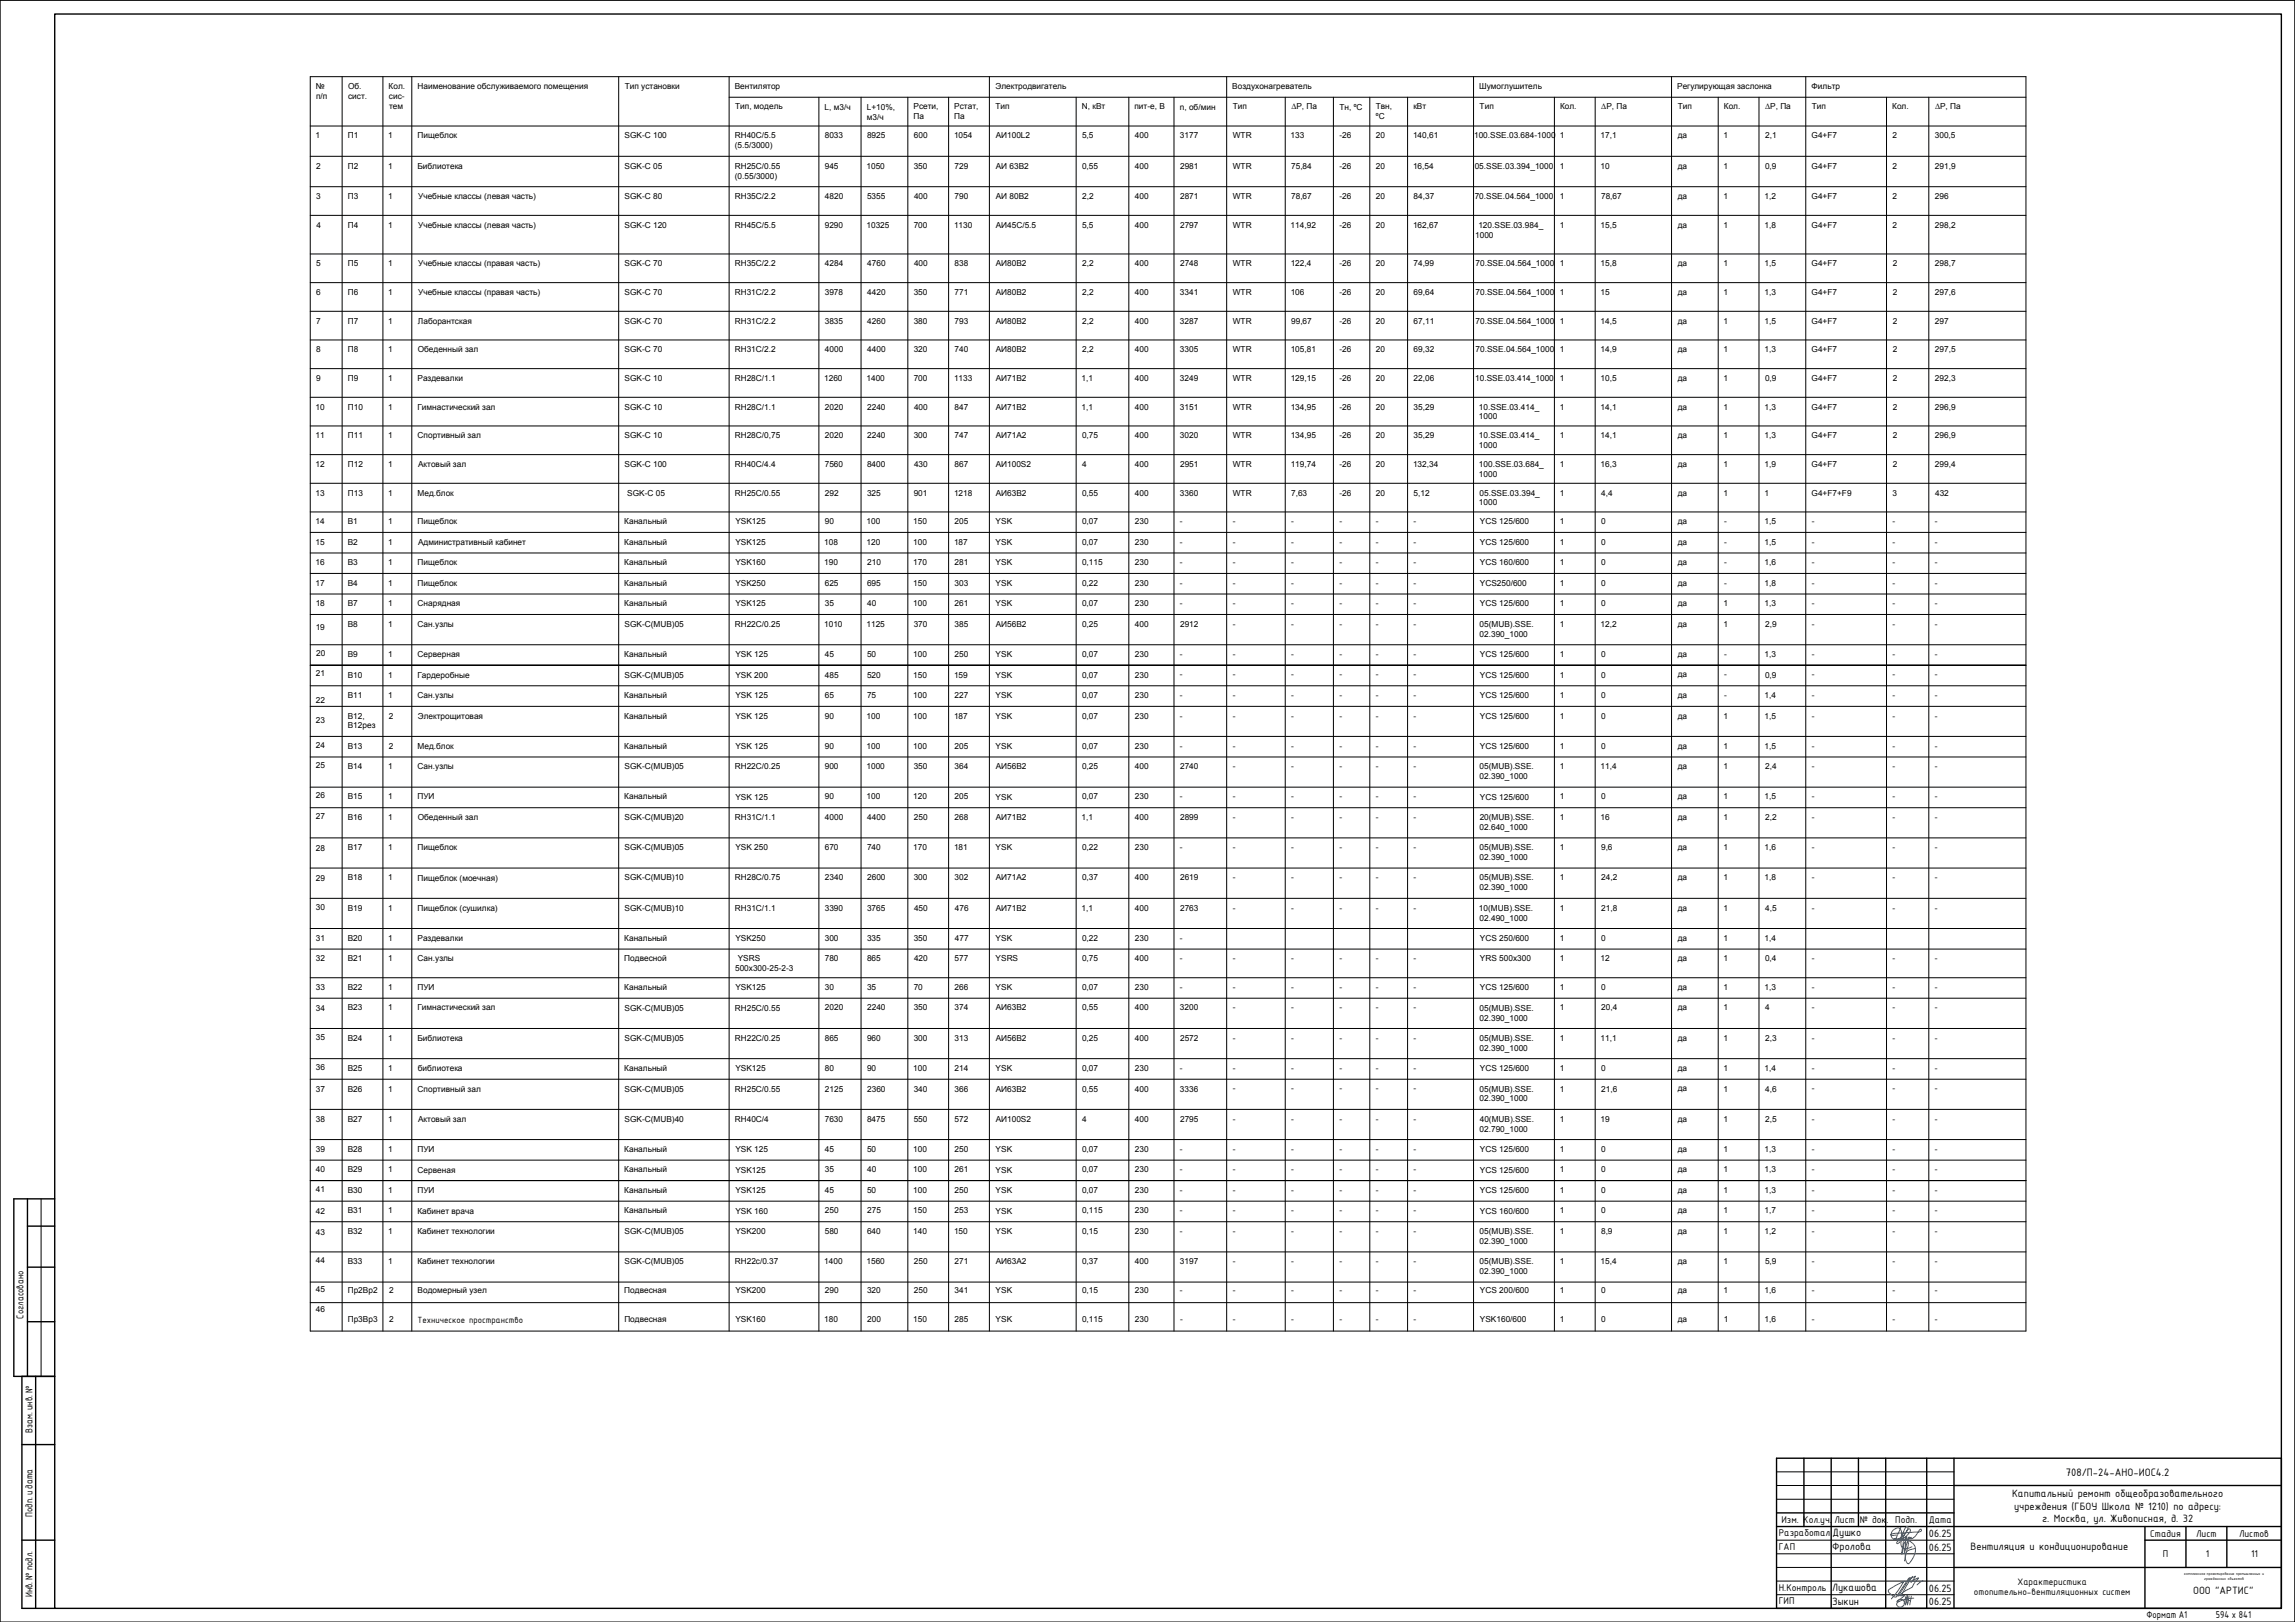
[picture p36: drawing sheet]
<svg xmlns="http://www.w3.org/2000/svg" width="841mm" height="594mm" viewBox="0 0 841 594" stroke-linecap="round" stroke-linejoin="round" font-family="sans-serif">
<defs><g id="words">
<text font-size="4.3" x="757.1" y="540.5">708/П-24-АНО-ИОС4.2</text>
<g font-size="4.2">
<text x="737.3" y="548.2">Капитальный ремонт общеобразовательного</text>
<text x="738.1" y="552.9">учреждения (ГБОУ Школа № 1210) по адресу:</text>
<text x="748.4" y="557.5">г. Москва, ул. Живописная, д. 32</text>
<text x="671.6" y="562.5">Душко</text>
<text x="706.9" y="563">06.25</text>
<text x="671.4" y="567.9">Фролова</text>
<text x="706.9" y="568">06.25</text>
<text x="722.2" y="567.8">Вентиляция и кондиционирование</text>
<text x="671.4" y="587.9">Зыкин</text>
<text x="671.4" y="582.9">Лукашова</text>
<text x="706.9" y="582.9">06.25</text>
<text x="706.9" y="587.9">06.25</text>
<text x="803.7" y="583.9">ООО &quot;АРТИС&quot;</text>
</g>
<g font-size="3.9">
<text x="652.9" y="557.8">Изм. Кол.уч.</text>
<text x="672.3" y="557.8">Лист</text>
<text x="681.5" y="557.8">№ док.</text>
<text x="694.5" y="557.8">Подп.</text>
<text x="706.8" y="557.8">Дата</text>
<text x="651.9" y="562.4">Разработал</text>
<text x="787.9" y="562.8">Стадия</text>
<text x="804.8" y="562.8">Лист</text>
<text x="820.5" y="562.8">Листов</text>
<text x="651.9" y="567.6">ГАП</text>
<text x="792.6" y="570.3">П</text>
<text x="808.3" y="570.3">1</text>
<text x="825" y="570.3">11</text>
<text x="651.9" y="587.6">ГИП</text>
<text x="651.9" y="582.6">Н.Контроль</text>
</g>
<g font-size="3.7">
<text x="739.3" y="580.4">Характеристика</text>
<text x="723.4" y="584.3">отопительно-вентиляционных систем</text>
</g>
<g font-size="3.5">
<text x="8.7" y="483" transform="rotate(-90 8.7 483)">Согласовано</text>
<text x="153" y="484.6">Техническое пространство</text>
<text x="11.9" y="524.8" transform="rotate(-90 11.9 524.8)">Взам. инв. №</text>
<text x="11.9" y="555.6" transform="rotate(-90 11.9 555.6)">Подп. и дата</text>
<text x="11.9" y="585.1" transform="rotate(-90 11.9 585.1)">Инв. № подл.</text>
<text x="786.6" y="592.8">Формат А1</text>
<text x="812.1" y="592.6">594 х 841</text>
</g>
<g font-size="3">
<text x="115.8" y="32.6">№</text>
<text x="127.5" y="32.7">Об.</text>
<text x="142.4" y="32.6">Кол.</text>
<text x="153" y="32.7">Наименование обслуживаемого помещения</text>
<text x="229" y="32.6">Тип установки</text>
<text x="269.3" y="32.6">Вентилятор</text>
<text x="364.8" y="32.6">Электродвигатель</text>
<text x="451.6" y="32.6">Воздухонагреватель</text>
<text x="542.1" y="32.6">Шумоглушитель</text>
<text x="614.6" y="32.6">Регулирующая заслонка</text>
<text x="663.9" y="32.6">Фильтр</text>
<text x="115.8" y="36.3">п/п</text>
<text x="127.6" y="36.3">сист.</text>
<text x="142.5" y="36.2">сис-</text>
<text x="142.6" y="39.8">тем</text>
<text x="269.4" y="40.1">Тип, модель</text>
<text x="302.2" y="40.1">L, м3/ч</text>
<text x="317.7" y="40.1">L+10%,</text>
<text x="334.8" y="40.1">Pсети,</text>
<text x="349.7" y="40.1">Pстат,</text>
<text x="364.8" y="40.1">Тип</text>
<text x="396.4" y="40.1">N, кВт</text>
<text x="415.7" y="40.1">пит-е, В</text>
<text x="432.3" y="40.1">n, об/мин</text>
<text x="451.8" y="40.1">Тип</text>
<text x="473.2" y="40.1">∆Р, Па</text>
<text x="490.9" y="40.1">Tн, ⁰C</text>
<text x="504.2" y="40.1">Tвн,</text>
<text x="517.9" y="40.1">кВт</text>
<text x="542.2" y="40.1">Тип</text>
<text x="571.7" y="40.1">Кол.</text>
<text x="586.8" y="40.1">∆Р, Па</text>
<text x="614.8" y="40.1">Тип</text>
<text x="631.7" y="40.1">Кол.</text>
<text x="646.9" y="40.1">∆Р, Па</text>
<text x="663.9" y="40.1">Тип</text>
<text x="693.4" y="40.1">Кол.</text>
<text x="709.1" y="40.1">∆Р, Па</text>
<text x="317.7" y="43.8">м3/ч</text>
<text x="334.8" y="43.7">Па</text>
<text x="349.7" y="43.7">Па</text>
<text x="504.2" y="43.7">⁰C</text>
<text x="115.7" y="50.6">1</text>
<text x="127.4" y="50.6">П1</text>
<text x="142.3" y="50.6">1</text>
<text x="153" y="50.7">Пищеблок</text>
<text x="228.9" y="50.6">SGK-C 100</text>
<text x="269.3" y="50.6">RH40C/5.5</text>
<text x="302.2" y="50.6">8033</text>
<text x="317.7" y="50.6">8925</text>
<text x="334.9" y="50.6">600</text>
<text x="349.6" y="50.6">1054</text>
<text x="364.9" y="50.6">АИ100L2</text>
<text x="396.5" y="50.6">5,5</text>
<text x="415.9" y="50.6">400</text>
<text x="432.4" y="50.6">3177</text>
<text x="451.8" y="50.6">WTR</text>
<text x="473" y="50.6">133</text>
<text x="490.8" y="50.6">-26</text>
<text x="504.2" y="50.6">20</text>
<text x="517.8" y="50.6">140,61</text>
<text x="540.2" y="50.6">100.SSE.03.684-1000 1</text>
<text x="586.6" y="50.6">17,1</text>
<text x="614.8" y="50.6">да</text>
<text x="631.6" y="50.6">1</text>
<text x="646.8" y="50.6">2,1</text>
<text x="663.9" y="50.6">G4+F7</text>
<text x="693.6" y="50.6">2</text>
<text x="709" y="50.6">300,5</text>
<text x="269.3" y="54.3">(5.5/3000)</text>
<text x="115.9" y="61.8">2</text>
<text x="127.4" y="61.8">П2</text>
<text x="142.3" y="61.8">1</text>
<text x="153" y="61.8">Библиотека</text>
<text x="228.9" y="61.8">SGK-C 05</text>
<text x="269.3" y="61.8">RH25С/0.55</text>
<text x="269.3" y="65.5">(0.55/3000)</text>
<text x="302.2" y="61.8">945</text>
<text x="317.5" y="61.8">1050</text>
<text x="334.8" y="61.8">350</text>
<text x="349.8" y="61.8">729</text>
<text x="364.9" y="61.8">АИ 63В2</text>
<text x="396.5" y="61.8">0,55</text>
<text x="415.9" y="61.8">400</text>
<text x="432.5" y="61.8">2981</text>
<text x="451.8" y="61.7">WTR</text>
<text x="473.1" y="61.8">75,84</text>
<text x="490.8" y="61.8">-26</text>
<text x="504.2" y="61.8">20</text>
<text x="517.8" y="61.8">16,54</text>
<text x="540.4" y="61.8">05.SSE.03.394_1000</text>
<text x="571.6" y="61.8">1</text>
<text x="586.6" y="61.8">10</text>
<text x="614.8" y="61.7">да</text>
<text x="631.6" y="61.8">1</text>
<text x="646.8" y="61.8">0,9</text>
<text x="663.9" y="61.8">G4+F7</text>
<text x="693.6" y="61.8">2</text>
<text x="709.1" y="61.8">291,9</text>
<text x="115.9" y="72.9">3</text>
<text x="127.4" y="72.9">П3</text>
<text x="142.3" y="72.9">1</text>
<text x="153.2" y="72.9">Учебные классы (левая часть)</text>
<text x="228.9" y="72.9">SGK-C 80</text>
<text x="269.3" y="72.9">RH35С/2.2</text>
<text x="302.3" y="72.9">4820</text>
<text x="317.7" y="72.9">5355</text>
<text x="335" y="72.9">400</text>
<text x="349.8" y="72.9">790</text>
<text x="364.9" y="72.9">АИ 80В2</text>
<text x="396.6" y="72.9">2,2</text>
<text x="415.9" y="72.9">400</text>
<text x="432.5" y="72.9">2871</text>
<text x="451.8" y="72.9">WTR</text>
<text x="473.1" y="72.9">78,67</text>
<text x="490.8" y="72.9">-26</text>
<text x="504.2" y="72.9">20</text>
<text x="518" y="72.9">84,37</text>
<text x="540.4" y="72.9">70.SSE.04.564_1000</text>
<text x="571.6" y="72.9">1</text>
<text x="586.7" y="72.9">78,67</text>
<text x="614.8" y="72.9">да</text>
<text x="631.6" y="72.9">1</text>
<text x="646.6" y="72.9">1,2</text>
<text x="663.9" y="72.9">G4+F7</text>
<text x="693.6" y="72.9">2</text>
<text x="709.1" y="72.9">296</text>
<text x="116" y="83.4">4</text>
<text x="127.4" y="83.4">П4</text>
<text x="142.3" y="83.4">1</text>
<text x="153.2" y="83.4">Учебные классы (левая часть)</text>
<text x="228.9" y="83.4">SGK-C 120</text>
<text x="269.3" y="83.4">RH45C/5.5</text>
<text x="302.2" y="83.4">9290</text>
<text x="317.5" y="83.4">10325</text>
<text x="334.8" y="83.4">700</text>
<text x="349.6" y="83.4">1130</text>
<text x="364.9" y="83.4">AИ45С/5.5</text>
<text x="396.5" y="83.4">5,5</text>
<text x="415.9" y="83.4">400</text>
<text x="432.5" y="83.4">2797</text>
<text x="451.8" y="83.4">WTR</text>
<text x="473" y="83.4">114,92</text>
<text x="490.8" y="83.4">-26</text>
<text x="504.2" y="83.4">20</text>
<text x="517.8" y="83.4">162,67</text>
<text x="541.8" y="83.4">120.SSE.03.984_</text>
<text x="571.6" y="83.4">1</text>
<text x="586.6" y="83.4">15,5</text>
<text x="614.8" y="83.4">да</text>
<text x="631.6" y="83.4">1</text>
<text x="646.6" y="83.4">1,8</text>
<text x="663.9" y="83.4">G4+F7</text>
<text x="693.6" y="83.4">2</text>
<text x="709.1" y="83.4">298,2</text>
<text x="540.6" y="87.1">1000</text>
<text x="115.9" y="97.5">5</text>
<text x="127.4" y="97.5">П5</text>
<text x="142.3" y="97.5">1</text>
<text x="153.2" y="97.6">Учебные классы (правая часть)</text>
<text x="228.9" y="97.6">SGK-C 70</text>
<text x="269.3" y="97.6">RH35С/2.2</text>
<text x="302.3" y="97.5">4284</text>
<text x="317.8" y="97.5">4760</text>
<text x="335" y="97.5">400</text>
<text x="349.8" y="97.5">838</text>
<text x="364.9" y="97.5">АИ80В2</text>
<text x="396.6" y="97.5">2,2</text>
<text x="415.9" y="97.5">400</text>
<text x="432.5" y="97.5">2748</text>
<text x="451.8" y="97.5">WTR</text>
<text x="473" y="97.5">122,4</text>
<text x="490.8" y="97.5">-26</text>
<text x="504.2" y="97.5">20</text>
<text x="518" y="97.5">74,99</text>
<text x="540.8" y="97.6">70.SSE.04.564_1000</text>
<text x="571.6" y="97.5">1</text>
<text x="586.6" y="97.5">15,8</text>
<text x="614.8" y="97.5">да</text>
<text x="631.6" y="97.5">1</text>
<text x="646.6" y="97.5">1,5</text>
<text x="663.9" y="97.6">G4+F7</text>
<text x="693.6" y="97.5">2</text>
<text x="709.1" y="97.5">298,7</text>
<text x="115.9" y="108">6</text>
<text x="127.4" y="108">П6</text>
<text x="142.3" y="108">1</text>
<text x="153.2" y="108.1">Учебные классы (правая часть)</text>
<text x="228.9" y="108.1">SGK-C 70</text>
<text x="269.3" y="108.1">RH31С/2.2</text>
<text x="302.2" y="108">3978</text>
<text x="317.8" y="108">4420</text>
<text x="334.8" y="108">350</text>
<text x="349.8" y="108">771</text>
<text x="364.9" y="108">АИ80В2</text>
<text x="396.6" y="108">2,2</text>
<text x="415.9" y="108">400</text>
<text x="432.4" y="108">3341</text>
<text x="451.8" y="108">WTR</text>
<text x="473" y="108">106</text>
<text x="490.8" y="108">-26</text>
<text x="504.2" y="108">20</text>
<text x="518" y="108">69,64</text>
<text x="540.8" y="108.1">70.SSE.04.564_1000</text>
<text x="571.6" y="108">1</text>
<text x="586.6" y="108">15</text>
<text x="614.8" y="108">да</text>
<text x="631.6" y="108">1</text>
<text x="646.6" y="108">1,3</text>
<text x="663.9" y="108.1">G4+F7</text>
<text x="693.6" y="108">2</text>
<text x="709.1" y="108">297,6</text>
<text x="115.8" y="118.5">7</text>
<text x="127.4" y="118.5">П7</text>
<text x="142.3" y="118.5">1</text>
<text x="153.2" y="118.6">Лаборантская</text>
<text x="228.9" y="118.6">SGK-C 70</text>
<text x="269.3" y="118.6">RH31С/2.2</text>
<text x="302.2" y="118.5">3835</text>
<text x="317.8" y="118.5">4260</text>
<text x="334.8" y="118.5">380</text>
<text x="349.8" y="118.5">793</text>
<text x="364.9" y="118.5">АИ80В2</text>
<text x="396.6" y="118.5">2,2</text>
<text x="415.9" y="118.5">400</text>
<text x="432.4" y="118.5">3287</text>
<text x="451.8" y="118.5">WTR</text>
<text x="473.1" y="118.5">99,67</text>
<text x="490.8" y="118.5">-26</text>
<text x="504.2" y="118.5">20</text>
<text x="518" y="118.5">67,11</text>
<text x="540.8" y="118.6">70.SSE.04.564_1000</text>
<text x="571.6" y="118.5">1</text>
<text x="586.6" y="118.5">14,5</text>
<text x="614.8" y="118.5">да</text>
<text x="631.6" y="118.5">1</text>
<text x="646.6" y="118.5">1,5</text>
<text x="663.9" y="118.6">G4+F7</text>
<text x="693.6" y="118.5">2</text>
<text x="709.1" y="118.5">297</text>
<text x="115.9" y="129">8</text>
<text x="127.4" y="129">П8</text>
<text x="142.3" y="129">1</text>
<text x="153.1" y="129">Обеденный зал</text>
<text x="228.9" y="129">SGK-C 70</text>
<text x="269.3" y="129">RH31С/2.2</text>
<text x="302.3" y="129">4000</text>
<text x="317.8" y="129">4400</text>
<text x="334.8" y="129">320</text>
<text x="349.8" y="129">740</text>
<text x="364.9" y="129">АИ80В2</text>
<text x="396.6" y="129">2,2</text>
<text x="415.9" y="129">400</text>
<text x="432.4" y="129">3305</text>
<text x="451.8" y="129">WTR</text>
<text x="473" y="129">105,81</text>
<text x="490.8" y="129">-26</text>
<text x="504.2" y="129">20</text>
<text x="518" y="129">69,32</text>
<text x="540.8" y="129">70.SSE.04.564_1000</text>
<text x="571.6" y="129">1</text>
<text x="586.6" y="129">14,9</text>
<text x="614.8" y="129">да</text>
<text x="631.6" y="129">1</text>
<text x="646.6" y="129">1,3</text>
<text x="663.9" y="129">G4+F7</text>
<text x="693.6" y="129">2</text>
<text x="709.1" y="129">297,5</text>
<text x="115.9" y="139.5">9</text>
<text x="127.4" y="139.5">П9</text>
<text x="142.3" y="139.5">1</text>
<text x="153" y="139.5">Раздевалки</text>
<text x="228.9" y="139.5">SGK-C 10</text>
<text x="269.3" y="139.5">RH28С/1.1</text>
<text x="302" y="139.5">1260</text>
<text x="317.5" y="139.5">1400</text>
<text x="334.8" y="139.5">700</text>
<text x="349.6" y="139.5">1133</text>
<text x="364.9" y="139.5">АИ71В2</text>
<text x="396.3" y="139.5">1,1</text>
<text x="415.9" y="139.5">400</text>
<text x="432.4" y="139.5">3249</text>
<text x="451.8" y="139.5">WTR</text>
<text x="473" y="139.5">129,15</text>
<text x="490.8" y="139.5">-26</text>
<text x="504.2" y="139.5">20</text>
<text x="518" y="139.5">22,06</text>
<text x="540.6" y="139.5">10.SSE.03.414_1000</text>
<text x="571.6" y="139.5">1</text>
<text x="586.6" y="139.5">10,5</text>
<text x="614.8" y="139.5">да</text>
<text x="631.6" y="139.5">1</text>
<text x="646.8" y="139.5">0,9</text>
<text x="663.9" y="139.5">G4+F7</text>
<text x="693.6" y="139.5">2</text>
<text x="709.1" y="139.5">292,3</text>
<text x="115.7" y="150">10</text>
<text x="127.4" y="150">П10</text>
<text x="142.3" y="150">1</text>
<text x="153" y="150">Гимнастический зал</text>
<text x="228.9" y="150">SGK-C 10</text>
<text x="269.3" y="150">RH28С/1.1</text>
<text x="302.3" y="150">2020</text>
<text x="317.8" y="150">2240</text>
<text x="335" y="150">400</text>
<text x="349.8" y="150">847</text>
<text x="364.9" y="150">АИ71В2</text>
<text x="396.3" y="150">1,1</text>
<text x="415.9" y="150">400</text>
<text x="432.4" y="150">3151</text>
<text x="451.8" y="150">WTR</text>
<text x="473" y="150">134,95</text>
<text x="490.8" y="150">-26</text>
<text x="504.2" y="150">20</text>
<text x="518" y="150">35,29</text>
<text x="542" y="150">10.SSE.03.414_</text>
<text x="542" y="153.6">1000</text>
<text x="571.6" y="150">1</text>
<text x="586.6" y="150">14,1</text>
<text x="614.8" y="150">да</text>
<text x="631.6" y="150">1</text>
<text x="646.6" y="150">1,3</text>
<text x="663.9" y="150">G4+F7</text>
<text x="693.6" y="150">2</text>
<text x="709.1" y="150">296,9</text>
<text x="115.7" y="160.5">11</text>
<text x="127.4" y="160.5">П11</text>
<text x="142.3" y="160.5">1</text>
<text x="153.1" y="160.5">Спортивный зал</text>
<text x="228.9" y="160.5">SGK-C 10</text>
<text x="269.3" y="160.5">RH28С/0,75</text>
<text x="302.3" y="160.5">2020</text>
<text x="317.8" y="160.5">2240</text>
<text x="334.8" y="160.5">300</text>
<text x="349.8" y="160.5">747</text>
<text x="364.9" y="160.5">АИ71А2</text>
<text x="396.5" y="160.5">0,75</text>
<text x="415.9" y="160.5">400</text>
<text x="432.4" y="160.5">3020</text>
<text x="451.8" y="160.5">WTR</text>
<text x="473" y="160.5">134,95</text>
<text x="490.8" y="160.5">-26</text>
<text x="504.2" y="160.5">20</text>
<text x="518" y="160.5">35,29</text>
<text x="542" y="160.5">10.SSE.03.414_</text>
<text x="571.6" y="160.5">1</text>
<text x="586.6" y="160.5">14,1</text>
<text x="614.8" y="160.5">да</text>
<text x="631.6" y="160.5">1</text>
<text x="646.6" y="160.5">1,3</text>
<text x="663.9" y="160.5">G4+F7</text>
<text x="693.6" y="160.5">2</text>
<text x="709.1" y="160.5">296,9</text>
<text x="542" y="164.1">1000</text>
<text x="115.7" y="171">12</text>
<text x="127.4" y="171">П12</text>
<text x="142.3" y="171">1</text>
<text x="153.2" y="171">Актовый зал</text>
<text x="228.9" y="171">SGK-C 100</text>
<text x="269.3" y="171">RH40С/4.4</text>
<text x="302.2" y="171">7560</text>
<text x="317.7" y="171">8400</text>
<text x="335" y="171">430</text>
<text x="349.8" y="171">867</text>
<text x="364.9" y="171">АИ100S2</text>
<text x="396.6" y="171">4</text>
<text x="415.9" y="171">400</text>
<text x="432.5" y="171">2951</text>
<text x="451.8" y="171">WTR</text>
<text x="473" y="171">119,74</text>
<text x="490.8" y="171">-26</text>
<text x="504.2" y="171">20</text>
<text x="517.8" y="171">132,34</text>
<text x="542" y="171">100.SSE.03.684_</text>
<text x="571.6" y="171">1</text>
<text x="586.6" y="171">16,3</text>
<text x="614.8" y="171">да</text>
<text x="631.6" y="171">1</text>
<text x="646.6" y="171">1,9</text>
<text x="663.9" y="171">G4+F7</text>
<text x="693.6" y="171">2</text>
<text x="709.1" y="171">299,4</text>
<text x="542" y="174.6">1000</text>
<text x="115.7" y="181.5">13</text>
<text x="127.4" y="181.5">П13</text>
<text x="142.3" y="181.5">1</text>
<text x="153" y="181.5">Мед.блок</text>
<text x="229.8" y="181.5">SGK-C 05</text>
<text x="269.3" y="181.5">RH25С/0.55</text>
<text x="302.3" y="181.5">292</text>
<text x="317.7" y="181.5">325</text>
<text x="334.8" y="181.5">901</text>
<text x="349.6" y="181.5">1218</text>
<text x="364.9" y="181.5">АИ63В2</text>
<text x="396.5" y="181.5">0,55</text>
<text x="415.9" y="181.5">400</text>
<text x="432.4" y="181.5">3360</text>
<text x="451.8" y="181.5">WTR</text>
<text x="473.1" y="181.5">7,63</text>
<text x="490.8" y="181.5">-26</text>
<text x="504.2" y="181.5">20</text>
<text x="518" y="181.5">5,12</text>
<text x="542" y="185.1">1000</text>
<text x="542.2" y="181.5">05.SSE.03.394_</text>
<text x="571.6" y="181.5">1</text>
<text x="586.8" y="181.5">4,4</text>
<text x="614.8" y="181.5">да</text>
<text x="631.6" y="181.5">1</text>
<text x="646.6" y="181.5">1</text>
<text x="663.9" y="181.5">G4+F7+F9</text>
<text x="693.5" y="181.5">3</text>
<text x="709.1" y="181.5">432</text>
<text x="115.7" y="192">14</text>
<text x="127.4" y="192">В1</text>
<text x="142.3" y="192">1</text>
<text x="153" y="192">Пищеблок</text>
<text x="228.8" y="192">Канальный</text>
<text x="269.5" y="192">YSK125</text>
<text x="302.2" y="192">90</text>
<text x="317.5" y="192">100</text>
<text x="334.7" y="192">150</text>
<text x="349.8" y="192">205</text>
<text x="364.9" y="192">YSK</text>
<text x="396.5" y="192">0,07</text>
<text x="415.9" y="192">230</text>
<text x="432.4" y="192">-</text>
<text x="451.7" y="192">-</text>
<text x="473.2" y="192">-</text>
<text x="490.8" y="192">-</text>
<text x="504.2" y="192">-</text>
<text x="518" y="192">-</text>
<text x="542.3" y="192">YCS 125/600</text>
<text x="571.6" y="192">1</text>
<text x="586.7" y="192">0</text>
<text x="614.8" y="192">да</text>
<text x="631.9" y="192">-</text>
<text x="646.6" y="192">1,5</text>
<text x="664" y="192">-</text>
<text x="693.5" y="192">-</text>
<text x="709" y="192">-</text>
<text x="115.7" y="199.5">15</text>
<text x="127.4" y="199.5">В2</text>
<text x="142.3" y="199.5">1</text>
<text x="153.2" y="199.5">Административный кабинет</text>
<text x="228.8" y="199.5">Канальный</text>
<text x="269.5" y="199.5">YSK125</text>
<text x="302" y="199.5">108</text>
<text x="317.5" y="199.5">120</text>
<text x="334.7" y="199.5">100</text>
<text x="349.6" y="199.5">187</text>
<text x="364.9" y="199.5">YSK</text>
<text x="396.5" y="199.5">0,07</text>
<text x="415.9" y="199.5">230</text>
<text x="432.4" y="199.5">-</text>
<text x="451.7" y="199.5">-</text>
<text x="473.2" y="199.5">-</text>
<text x="490.8" y="199.5">-</text>
<text x="504.2" y="199.5">-</text>
<text x="518" y="199.5">-</text>
<text x="542.3" y="199.5">YCS 125/600</text>
<text x="571.6" y="199.5">1</text>
<text x="586.7" y="199.5">0</text>
<text x="614.8" y="199.5">да</text>
<text x="631.9" y="199.5">-</text>
<text x="646.6" y="199.5">1,5</text>
<text x="664" y="199.5">-</text>
<text x="693.5" y="199.5">-</text>
<text x="709" y="199.5">-</text>
<text x="115.7" y="207">16</text>
<text x="127.4" y="207">В3</text>
<text x="142.3" y="207">1</text>
<text x="153" y="207.1">Пищеблок</text>
<text x="228.8" y="207">Канальный</text>
<text x="269.5" y="207.1">YSK160</text>
<text x="302" y="207">190</text>
<text x="317.8" y="207">210</text>
<text x="334.7" y="207">170</text>
<text x="349.8" y="207">281</text>
<text x="364.9" y="207.1">YSK</text>
<text x="396.5" y="207">0,115</text>
<text x="415.9" y="207">230</text>
<text x="432.4" y="207">-</text>
<text x="451.7" y="207">-</text>
<text x="473.2" y="207">-</text>
<text x="490.8" y="207">-</text>
<text x="504.2" y="207">-</text>
<text x="518" y="207">-</text>
<text x="542.3" y="207.1">YCS 160/600</text>
<text x="571.6" y="207">1</text>
<text x="586.7" y="207">0</text>
<text x="614.8" y="207">да</text>
<text x="631.9" y="207">-</text>
<text x="646.6" y="207">1,6</text>
<text x="664" y="207">-</text>
<text x="693.5" y="207">-</text>
<text x="709" y="207">-</text>
<text x="115.7" y="214.5">17</text>
<text x="127.4" y="214.5">В4</text>
<text x="142.3" y="214.5">1</text>
<text x="153" y="214.6">Пищеблок</text>
<text x="228.8" y="214.5">Канальный</text>
<text x="269.5" y="214.6">YSK250</text>
<text x="302.2" y="214.5">625</text>
<text x="317.7" y="214.5">695</text>
<text x="334.7" y="214.5">150</text>
<text x="349.8" y="214.5">303</text>
<text x="364.9" y="214.6">YSK</text>
<text x="396.5" y="214.5">0,22</text>
<text x="415.9" y="214.5">230</text>
<text x="432.4" y="214.5">-</text>
<text x="451.7" y="214.5">-</text>
<text x="473.2" y="214.5">-</text>
<text x="490.8" y="214.5">-</text>
<text x="504.2" y="214.5">-</text>
<text x="518" y="214.5">-</text>
<text x="542.3" y="214.6">YCS250/600</text>
<text x="571.6" y="214.5">1</text>
<text x="586.7" y="214.5">0</text>
<text x="614.8" y="214.5">да</text>
<text x="631.9" y="214.5">-</text>
<text x="646.6" y="214.5">1,8</text>
<text x="664" y="214.5">-</text>
<text x="693.5" y="214.5">-</text>
<text x="709" y="214.5">-</text>
<text x="115.7" y="222.1">18</text>
<text x="127.4" y="222.1">В7</text>
<text x="142.3" y="222.1">1</text>
<text x="153.1" y="222.1">Снарядная</text>
<text x="228.8" y="222.1">Канальный</text>
<text x="269.5" y="222.1">YSK125</text>
<text x="302.2" y="222.1">35</text>
<text x="317.8" y="222.1">40</text>
<text x="334.7" y="222.1">100</text>
<text x="349.8" y="222.1">261</text>
<text x="364.9" y="222.1">YSK</text>
<text x="396.5" y="222.1">0,07</text>
<text x="415.9" y="222.1">230</text>
<text x="432.4" y="222.1">-</text>
<text x="451.7" y="222.1">-</text>
<text x="473.2" y="222.1">-</text>
<text x="490.8" y="222.1">-</text>
<text x="504.2" y="222.1">-</text>
<text x="518" y="222.1">-</text>
<text x="542.3" y="222.1">YCS 125/600</text>
<text x="571.6" y="222.1">1</text>
<text x="586.7" y="222.1">0</text>
<text x="614.8" y="222.1">да</text>
<text x="631.6" y="222.1">1</text>
<text x="646.6" y="222.1">1,3</text>
<text x="663.9" y="222.1">-</text>
<text x="693.5" y="222.1">-</text>
<text x="709" y="222.1">-</text>
<text x="115.7" y="230.9">19</text>
<text x="127.4" y="229.6">В8</text>
<text x="142.3" y="229.6">1</text>
<text x="153.1" y="229.6">Сан.узлы</text>
<text x="228.9" y="229.6">SGK-C(MUB)05</text>
<text x="269.3" y="229.6">RH22C/0.25</text>
<text x="302" y="229.6">1010</text>
<text x="317.5" y="229.6">1125</text>
<text x="334.8" y="229.6">370</text>
<text x="349.8" y="229.6">385</text>
<text x="364.9" y="229.6">АИ56В2</text>
<text x="396.5" y="229.6">0,25</text>
<text x="415.9" y="229.6">400</text>
<text x="432.5" y="229.6">2912</text>
<text x="451.7" y="229.6">-</text>
<text x="473.2" y="229.6">-</text>
<text x="490.8" y="229.6">-</text>
<text x="504.2" y="229.6">-</text>
<text x="518" y="229.6">-</text>
<text x="542.2" y="229.6">05(MUB).SSE.</text>
<text x="542.2" y="233.2">02.390_1000</text>
<text x="571.6" y="229.6">1</text>
<text x="586.6" y="229.6">12,2</text>
<text x="614.8" y="229.6">да</text>
<text x="631.6" y="229.6">1</text>
<text x="646.8" y="229.6">2,9</text>
<text x="664" y="229.6">-</text>
<text x="693.5" y="229.6">-</text>
<text x="709" y="229.6">-</text>
<text x="115.9" y="240.3">20</text>
<text x="127.4" y="240.6">В9</text>
<text x="142.3" y="240.6">1</text>
<text x="153.1" y="240.7">Серверная</text>
<text x="228.8" y="240.6">Канальный</text>
<text x="269.5" y="240.7">YSK 125</text>
<text x="302.3" y="240.6">45</text>
<text x="317.7" y="240.6">50</text>
<text x="334.7" y="240.6">100</text>
<text x="349.8" y="240.6">250</text>
<text x="364.9" y="240.7">YSK</text>
<text x="396.5" y="240.6">0,07</text>
<text x="415.9" y="240.6">230</text>
<text x="432.4" y="240.6">-</text>
<text x="451.7" y="240.6">-</text>
<text x="473.2" y="240.6">-</text>
<text x="490.8" y="240.6">-</text>
<text x="504.2" y="240.6">-</text>
<text x="518" y="240.6">-</text>
<text x="542.3" y="240.7">YCS 125/600</text>
<text x="571.6" y="240.6">1</text>
<text x="586.7" y="240.6">0</text>
<text x="614.8" y="240.6">да</text>
<text x="631.9" y="240.6">-</text>
<text x="646.6" y="240.6">1,3</text>
<text x="664" y="240.6">-</text>
<text x="693.5" y="240.6">-</text>
<text x="709" y="240.6">-</text>
<text x="115.8" y="247.8">21</text>
<text x="127.4" y="248.2">В10</text>
<text x="142.3" y="248.2">1</text>
<text x="153" y="248.2">Гардеробные</text>
<text x="228.9" y="248.2">SGK-C(MUB)05</text>
<text x="269.5" y="248.2">YSK 200</text>
<text x="302.3" y="248.2">485</text>
<text x="317.7" y="248.2">520</text>
<text x="334.7" y="248.2">150</text>
<text x="349.6" y="248.2">159</text>
<text x="364.9" y="248.2">YSK</text>
<text x="396.5" y="248.2">0,07</text>
<text x="415.9" y="248.2">230</text>
<text x="432.4" y="248.1">-</text>
<text x="451.7" y="248.1">-</text>
<text x="473.2" y="248.1">-</text>
<text x="490.8" y="248.1">-</text>
<text x="504.2" y="248.1">-</text>
<text x="518" y="248.1">-</text>
<text x="542.3" y="248.2">YCS 125/600</text>
<text x="571.6" y="248.2">1</text>
<text x="586.7" y="248.2">0</text>
<text x="614.8" y="248.1">да</text>
<text x="631.9" y="248.1">-</text>
<text x="646.8" y="248.2">0,9</text>
<text x="664" y="248.1">-</text>
<text x="693.5" y="248.1">-</text>
<text x="709" y="248.1">-</text>
<text x="115.8" y="257.5">22</text>
<text x="127.4" y="255.7">В11</text>
<text x="142.3" y="255.7">1</text>
<text x="153.1" y="255.7">Сан.узлы</text>
<text x="228.8" y="255.7">Канальный</text>
<text x="269.5" y="255.7">YSK 125</text>
<text x="302.2" y="255.7">65</text>
<text x="317.7" y="255.7">75</text>
<text x="334.7" y="255.7">100</text>
<text x="349.8" y="255.7">227</text>
<text x="364.9" y="255.7">YSK</text>
<text x="396.5" y="255.7">0,07</text>
<text x="415.9" y="255.7">230</text>
<text x="432.4" y="255.7">-</text>
<text x="451.7" y="255.7">-</text>
<text x="473.2" y="255.7">-</text>
<text x="490.8" y="255.7">-</text>
<text x="504.2" y="255.7">-</text>
<text x="518" y="255.7">-</text>
<text x="542.3" y="255.7">YCS 125/600</text>
<text x="571.6" y="255.7">1</text>
<text x="586.7" y="255.7">0</text>
<text x="614.8" y="255.7">да</text>
<text x="631.9" y="255.7">-</text>
<text x="646.6" y="255.7">1,4</text>
<text x="664" y="255.7">-</text>
<text x="693.5" y="255.7">-</text>
<text x="709" y="255.7">-</text>
<text x="127.4" y="263.2">В12,</text>
<text x="142.6" y="263.2">2</text>
<text x="153.1" y="263.2">Электрощитовая</text>
<text x="228.8" y="263.2">Канальный</text>
<text x="269.5" y="263.2">YSK 125</text>
<text x="302.2" y="263.2">90</text>
<text x="317.5" y="263.2">100</text>
<text x="334.7" y="263.2">100</text>
<text x="349.6" y="263.2">187</text>
<text x="364.9" y="263.2">YSK</text>
<text x="396.5" y="263.2">0,07</text>
<text x="415.9" y="263.2">230</text>
<text x="432.4" y="263.2">-</text>
<text x="451.7" y="263.2">-</text>
<text x="473.2" y="263.2">-</text>
<text x="490.8" y="263.2">-</text>
<text x="504.2" y="263.2">-</text>
<text x="518" y="263.2">-</text>
<text x="542.3" y="263.2">YCS 125/600</text>
<text x="571.6" y="263.2">1</text>
<text x="586.7" y="263.2">0</text>
<text x="614.8" y="263.2">да</text>
<text x="631.6" y="263.2">1</text>
<text x="646.6" y="263.2">1,5</text>
<text x="664" y="263.2">-</text>
<text x="693.5" y="263.2">-</text>
<text x="709" y="263.2">-</text>
<text x="115.8" y="265">23</text>
<text x="127.4" y="266.8">В12рез</text>
<text x="115.8" y="273.9">24</text>
<text x="127.4" y="274.2">В13</text>
<text x="142.6" y="274.2">2</text>
<text x="153" y="274.3">Мед.блок</text>
<text x="228.8" y="274.2">Канальный</text>
<text x="269.5" y="274.3">YSK 125</text>
<text x="302.2" y="274.2">90</text>
<text x="317.5" y="274.2">100</text>
<text x="334.7" y="274.2">100</text>
<text x="349.8" y="274.2">205</text>
<text x="364.9" y="274.3">YSK</text>
<text x="396.5" y="274.2">0,07</text>
<text x="415.9" y="274.2">230</text>
<text x="432.4" y="274.2">-</text>
<text x="451.7" y="274.2">-</text>
<text x="473.2" y="274.2">-</text>
<text x="490.8" y="274.2">-</text>
<text x="504.2" y="274.2">-</text>
<text x="518" y="274.2">-</text>
<text x="542.3" y="274.3">YCS 125/600</text>
<text x="571.6" y="274.2">1</text>
<text x="586.7" y="274.2">0</text>
<text x="614.8" y="274.2">да</text>
<text x="631.6" y="274.2">1</text>
<text x="646.6" y="274.2">1,5</text>
<text x="664" y="274.2">-</text>
<text x="693.5" y="274.2">-</text>
<text x="709" y="274.2">-</text>
<text x="115.8" y="281.4">25</text>
<text x="127.4" y="281.8">В14</text>
<text x="142.3" y="281.8">1</text>
<text x="153.1" y="281.8">Сан.узлы</text>
<text x="228.9" y="281.8">SGK-C(MUB)05</text>
<text x="269.3" y="281.8">RH22C/0.25</text>
<text x="302.2" y="281.8">900</text>
<text x="317.5" y="281.8">1000</text>
<text x="334.8" y="281.8">350</text>
<text x="349.8" y="281.8">364</text>
<text x="364.9" y="281.8">АИ56В2</text>
<text x="396.5" y="281.8">0,25</text>
<text x="415.9" y="281.8">400</text>
<text x="432.5" y="281.8">2740</text>
<text x="451.7" y="281.8">-</text>
<text x="473.2" y="281.8">-</text>
<text x="490.8" y="281.8">-</text>
<text x="504.2" y="281.8">-</text>
<text x="518" y="281.8">-</text>
<text x="542.2" y="281.8">05(MUB).SSE.</text>
<text x="571.6" y="281.8">1</text>
<text x="586.6" y="281.8">11,4</text>
<text x="614.8" y="281.8">да</text>
<text x="631.6" y="281.8">1</text>
<text x="646.8" y="281.8">2,4</text>
<text x="664" y="281.8">-</text>
<text x="693.5" y="281.8">-</text>
<text x="709" y="281.8">-</text>
<text x="542.2" y="285.4">02.390_1000</text>
<text x="115.8" y="292.3">26</text>
<text x="127.4" y="292.8">В15</text>
<text x="142.3" y="292.8">1</text>
<text x="153" y="292.8">ПУИ</text>
<text x="228.8" y="292.8">Канальный</text>
<text x="269.5" y="292.8">YSK 125</text>
<text x="302.2" y="292.8">90</text>
<text x="317.5" y="292.8">100</text>
<text x="334.7" y="292.8">120</text>
<text x="349.8" y="292.8">205</text>
<text x="364.9" y="292.8">YSK</text>
<text x="396.5" y="292.8">0,07</text>
<text x="415.9" y="292.8">230</text>
<text x="432.4" y="292.8">-</text>
<text x="451.7" y="292.8">-</text>
<text x="473.2" y="292.8">-</text>
<text x="490.8" y="292.8">-</text>
<text x="504.2" y="292.8">-</text>
<text x="518" y="292.8">-</text>
<text x="542.3" y="292.8">YCS 125/600</text>
<text x="571.6" y="292.8">1</text>
<text x="586.7" y="292.8">0</text>
<text x="614.8" y="292.8">да</text>
<text x="631.6" y="292.8">1</text>
<text x="646.6" y="292.8">1,5</text>
<text x="664" y="292.8">-</text>
<text x="693.5" y="292.8">-</text>
<text x="709" y="292.8">-</text>
<text x="115.8" y="300">27</text>
<text x="127.4" y="300.3">В16</text>
<text x="142.3" y="300.3">1</text>
<text x="153.1" y="300.4">Обеденный зал</text>
<text x="228.9" y="300.4">SGK-C(MUB)20</text>
<text x="269.3" y="300.4">RH31C/1.1</text>
<text x="302.3" y="300.3">4000</text>
<text x="317.8" y="300.3">4400</text>
<text x="334.9" y="300.3">250</text>
<text x="349.8" y="300.3">268</text>
<text x="364.9" y="300.3">АИ71В2</text>
<text x="396.4" y="300.3">1,1</text>
<text x="415.9" y="300.3">400</text>
<text x="432.5" y="300.3">2899</text>
<text x="451.7" y="300.3">-</text>
<text x="473.2" y="300.3">-</text>
<text x="490.8" y="300.3">-</text>
<text x="504.2" y="300.3">-</text>
<text x="518" y="300.3">-</text>
<text x="542.2" y="304">02.640_1000</text>
<text x="542.2" y="300.4">20(MUB).SSE.</text>
<text x="571.6" y="300.3">1</text>
<text x="586.6" y="300.3">16</text>
<text x="614.8" y="300.3">да</text>
<text x="631.6" y="300.3">1</text>
<text x="646.8" y="300.3">2,2</text>
<text x="664" y="300.3">-</text>
<text x="693.5" y="300.3">-</text>
<text x="709" y="300.3">-</text>
<text x="115.8" y="311.7">28</text>
<text x="127.4" y="311.4">В17</text>
<text x="142.3" y="311.4">1</text>
<text x="153" y="311.4">Пищеблок</text>
<text x="228.9" y="311.4">SGK-C(MUB)05</text>
<text x="269.5" y="311.4">YSK 250</text>
<text x="302.2" y="311.4">670</text>
<text x="317.7" y="311.4">740</text>
<text x="334.7" y="311.4">170</text>
<text x="349.6" y="311.4">181</text>
<text x="364.9" y="311.4">YSK</text>
<text x="396.5" y="311.4">0,22</text>
<text x="415.9" y="311.4">230</text>
<text x="432.4" y="311.4">-</text>
<text x="451.7" y="311.4">-</text>
<text x="473.2" y="311.4">-</text>
<text x="490.8" y="311.4">-</text>
<text x="504.2" y="311.4">-</text>
<text x="518" y="311.4">-</text>
<text x="542.2" y="311.4">05(MUB).SSE.</text>
<text x="571.6" y="311.4">1</text>
<text x="586.7" y="311.4">9,6</text>
<text x="614.8" y="311.4">да</text>
<text x="631.6" y="311.4">1</text>
<text x="646.6" y="311.4">1,6</text>
<text x="664" y="311.4">-</text>
<text x="693.5" y="311.4">-</text>
<text x="709" y="311.4">-</text>
<text x="542.2" y="315.1">02.390_1000</text>
<text x="115.8" y="322.8">29</text>
<text x="127.4" y="322.5">В18</text>
<text x="142.3" y="322.5">1</text>
<text x="153" y="322.5">Пищеблок (моечная)</text>
<text x="228.9" y="322.5">SGK-C(MUB)10</text>
<text x="269.3" y="322.5">RH28C/0.75</text>
<text x="302.3" y="322.5">2340</text>
<text x="317.8" y="322.5">2600</text>
<text x="334.8" y="322.5">300</text>
<text x="349.8" y="322.5">302</text>
<text x="364.9" y="322.5">АИ71А2</text>
<text x="396.5" y="322.5">0,37</text>
<text x="415.9" y="322.5">400</text>
<text x="432.5" y="322.5">2619</text>
<text x="451.7" y="322.4">-</text>
<text x="473.2" y="322.4">-</text>
<text x="490.8" y="322.4">-</text>
<text x="504.2" y="322.4">-</text>
<text x="518" y="322.4">-</text>
<text x="542.2" y="322.5">05(MUB).SSE.</text>
<text x="571.6" y="322.5">1</text>
<text x="586.8" y="322.5">24,2</text>
<text x="614.8" y="322.4">да</text>
<text x="631.6" y="322.5">1</text>
<text x="646.6" y="322.5">1,8</text>
<text x="664" y="322.4">-</text>
<text x="693.5" y="322.4">-</text>
<text x="709" y="322.4">-</text>
<text x="542.2" y="326.1">02.390_1000</text>
<text x="115.7" y="333.4">30</text>
<text x="127.4" y="333.5">В19</text>
<text x="142.3" y="333.5">1</text>
<text x="153" y="333.6">Пищеблок (сушилка)</text>
<text x="228.9" y="333.6">SGK-C(MUB)10</text>
<text x="269.3" y="333.6">RH31C/1.1</text>
<text x="302.2" y="333.5">3390</text>
<text x="317.7" y="333.5">3765</text>
<text x="335" y="333.5">450</text>
<text x="349.9" y="333.5">476</text>
<text x="364.9" y="333.5">АИ71В2</text>
<text x="396.4" y="333.5">1,1</text>
<text x="415.9" y="333.5">400</text>
<text x="432.5" y="333.5">2763</text>
<text x="451.7" y="333.5">-</text>
<text x="473.2" y="333.5">-</text>
<text x="490.8" y="333.5">-</text>
<text x="504.2" y="333.5">-</text>
<text x="518" y="333.5">-</text>
<text x="542" y="333.6">10(MUB).SSE.</text>
<text x="571.6" y="333.5">1</text>
<text x="586.8" y="333.5">21,8</text>
<text x="614.8" y="333.5">да</text>
<text x="631.6" y="333.5">1</text>
<text x="646.9" y="333.5">4,5</text>
<text x="664" y="333.5">-</text>
<text x="693.5" y="333.5">-</text>
<text x="709" y="333.5">-</text>
<text x="542.2" y="337.2">02.490_1000</text>
<text x="115.7" y="344.6">31</text>
<text x="127.4" y="344.6">В20</text>
<text x="142.3" y="344.6">1</text>
<text x="153" y="344.6">Раздевалки</text>
<text x="228.8" y="344.6">Канальный</text>
<text x="269.5" y="344.6">YSK250</text>
<text x="302.2" y="344.6">300</text>
<text x="317.7" y="344.6">335</text>
<text x="334.8" y="344.6">350</text>
<text x="349.9" y="344.6">477</text>
<text x="364.9" y="344.6">YSK</text>
<text x="396.5" y="344.6">0,22</text>
<text x="415.9" y="344.6">230</text>
<text x="432.4" y="344.6">-</text>
<text x="542.3" y="344.6">YCS 250/600</text>
<text x="571.6" y="344.6">1</text>
<text x="586.7" y="344.6">0</text>
<text x="614.8" y="344.6">да</text>
<text x="631.6" y="344.6">1</text>
<text x="646.6" y="344.6">1,4</text>
<text x="115.7" y="352.1">32</text>
<text x="127.4" y="352.1">В21</text>
<text x="142.3" y="352.1">1</text>
<text x="153.1" y="352.1">Сан.узлы</text>
<text x="228.8" y="352.1">Подвесной</text>
<text x="270.4" y="352.1">YSRS</text>
<text x="302.2" y="352.1">780</text>
<text x="317.7" y="352.1">865</text>
<text x="335" y="352.1">420</text>
<text x="349.8" y="352.1">577</text>
<text x="364.9" y="352.1">YSRS</text>
<text x="396.5" y="352.1">0,75</text>
<text x="415.9" y="352.1">400</text>
<text x="432.4" y="352.1">-</text>
<text x="451.7" y="352.1">-</text>
<text x="473.2" y="352.1">-</text>
<text x="490.8" y="352.1">-</text>
<text x="504.2" y="352.1">-</text>
<text x="518" y="352.1">-</text>
<text x="542.3" y="352.1">YRS 500x300</text>
<text x="571.6" y="352.1">1</text>
<text x="586.6" y="352.1">12</text>
<text x="614.8" y="352.1">да</text>
<text x="631.6" y="352.1">1</text>
<text x="646.8" y="352.1">0,4</text>
<text x="664" y="352.1">-</text>
<text x="693.5" y="352.1">-</text>
<text x="709" y="352.1">-</text>
<text x="269.4" y="355.8">500х300-25-2-3</text>
<text x="115.7" y="362.5">33</text>
<text x="127.4" y="362.6">В22</text>
<text x="142.3" y="362.6">1</text>
<text x="153" y="362.6">ПУИ</text>
<text x="228.8" y="362.6">Канальный</text>
<text x="269.5" y="362.6">YSK125</text>
<text x="302.2" y="362.6">30</text>
<text x="317.7" y="362.6">35</text>
<text x="334.8" y="362.6">70</text>
<text x="349.8" y="362.6">266</text>
<text x="364.9" y="362.6">YSK</text>
<text x="396.5" y="362.6">0,07</text>
<text x="415.9" y="362.6">230</text>
<text x="432.4" y="362.6">-</text>
<text x="451.7" y="362.6">-</text>
<text x="473.2" y="362.6">-</text>
<text x="490.8" y="362.6">-</text>
<text x="504.2" y="362.6">-</text>
<text x="518" y="362.6">-</text>
<text x="542.3" y="362.6">YCS 125/600</text>
<text x="571.6" y="362.6">1</text>
<text x="586.7" y="362.6">0</text>
<text x="614.8" y="362.6">да</text>
<text x="631.6" y="362.6">1</text>
<text x="646.6" y="362.6">1,3</text>
<text x="664" y="362.6">-</text>
<text x="693.5" y="362.6">-</text>
<text x="709" y="362.6">-</text>
<text x="115.7" y="370.3">34</text>
<text x="127.4" y="370.1">В23</text>
<text x="142.3" y="370.1">1</text>
<text x="153" y="370.1">Гимнастический зал</text>
<text x="228.9" y="370.1">SGK-C(MUB)05</text>
<text x="269.3" y="370.1">RH25C/0.55</text>
<text x="302.3" y="370.1">2020</text>
<text x="317.8" y="370.1">2240</text>
<text x="334.8" y="370.1">350</text>
<text x="349.8" y="370.1">374</text>
<text x="364.9" y="370.1">АИ63В2</text>
<text x="396.5" y="370.1">0,55</text>
<text x="415.9" y="370.1">400</text>
<text x="432.4" y="370.1">3200</text>
<text x="451.7" y="370.1">-</text>
<text x="473.2" y="370.1">-</text>
<text x="490.8" y="370.1">-</text>
<text x="504.2" y="370.1">-</text>
<text x="518" y="370.1">-</text>
<text x="542.2" y="370.1">05(MUB).SSE.</text>
<text x="571.6" y="370.1">1</text>
<text x="586.8" y="370.1">20,4</text>
<text x="614.8" y="370.1">да</text>
<text x="631.6" y="370.1">1</text>
<text x="646.9" y="370.1">4</text>
<text x="664" y="370.1">-</text>
<text x="693.5" y="370.1">-</text>
<text x="709" y="370.1">-</text>
<text x="542.2" y="373.8">02.390_1000</text>
<text x="115.7" y="380.9">35</text>
<text x="127.4" y="381.2">В24</text>
<text x="142.3" y="381.2">1</text>
<text x="153" y="381.2">Библиотека</text>
<text x="228.9" y="381.2">SGK-C(MUB)05</text>
<text x="269.3" y="381.2">RH22C/0.25</text>
<text x="302.2" y="381.2">865</text>
<text x="317.7" y="381.2">960</text>
<text x="334.8" y="381.2">300</text>
<text x="349.8" y="381.2">313</text>
<text x="364.9" y="381.2">АИ56В2</text>
<text x="396.5" y="381.2">0,25</text>
<text x="415.9" y="381.2">400</text>
<text x="432.5" y="381.2">2572</text>
<text x="451.7" y="381.2">-</text>
<text x="473.2" y="381.2">-</text>
<text x="490.8" y="381.2">-</text>
<text x="504.2" y="381.2">-</text>
<text x="518" y="381.2">-</text>
<text x="542.2" y="381.2">05(MUB).SSE.</text>
<text x="571.6" y="381.2">1</text>
<text x="586.6" y="381.2">11,1</text>
<text x="614.8" y="381.2">да</text>
<text x="631.6" y="381.2">1</text>
<text x="646.8" y="381.2">2,3</text>
<text x="664" y="381.2">-</text>
<text x="693.5" y="381.2">-</text>
<text x="709" y="381.2">-</text>
<text x="542.2" y="384.8">02.390_1000</text>
<text x="115.7" y="392.1">36</text>
<text x="127.4" y="392.2">В25</text>
<text x="142.3" y="392.2">1</text>
<text x="153.1" y="392.3">библиотека</text>
<text x="228.8" y="392.2">Канальный</text>
<text x="269.5" y="392.3">YSK125</text>
<text x="302.2" y="392.2">80</text>
<text x="317.7" y="392.2">90</text>
<text x="334.7" y="392.2">100</text>
<text x="349.8" y="392.2">214</text>
<text x="364.9" y="392.3">YSK</text>
<text x="396.5" y="392.2">0,07</text>
<text x="415.9" y="392.2">230</text>
<text x="432.4" y="392.2">-</text>
<text x="451.7" y="392.2">-</text>
<text x="473.2" y="392.2">-</text>
<text x="490.8" y="392.2">-</text>
<text x="504.2" y="392.2">-</text>
<text x="518" y="392.2">-</text>
<text x="542.3" y="392.3">YCS 125/600</text>
<text x="571.6" y="392.2">1</text>
<text x="586.7" y="392.2">0</text>
<text x="614.8" y="392.2">да</text>
<text x="631.6" y="392.2">1</text>
<text x="646.6" y="392.2">1,4</text>
<text x="664" y="392.2">-</text>
<text x="693.5" y="392.2">-</text>
<text x="709" y="392.2">-</text>
<text x="115.7" y="400.1">37</text>
<text x="127.4" y="399.8">В26</text>
<text x="142.3" y="399.8">1</text>
<text x="153.1" y="399.8">Спортивный зал</text>
<text x="228.9" y="399.8">SGK-C(MUB)05</text>
<text x="269.3" y="399.8">RH25C/0.55</text>
<text x="302.3" y="399.8">2125</text>
<text x="317.8" y="399.8">2360</text>
<text x="334.8" y="399.8">340</text>
<text x="349.8" y="399.8">366</text>
<text x="364.9" y="399.8">АИ63В2</text>
<text x="396.5" y="399.8">0,55</text>
<text x="415.9" y="399.8">400</text>
<text x="432.4" y="399.8">3336</text>
<text x="451.7" y="399.7">-</text>
<text x="473.2" y="399.7">-</text>
<text x="490.8" y="399.7">-</text>
<text x="504.2" y="399.7">-</text>
<text x="518" y="399.7">-</text>
<text x="542.2" y="399.8">05(MUB).SSE.</text>
<text x="571.6" y="399.8">1</text>
<text x="586.8" y="399.8">21,6</text>
<text x="614.8" y="399.7">да</text>
<text x="631.6" y="399.8">1</text>
<text x="646.9" y="399.8">4,6</text>
<text x="664" y="399.7">-</text>
<text x="693.5" y="399.7">-</text>
<text x="709" y="399.7">-</text>
<text x="542.2" y="403.4">02.390_1000</text>
<text x="115.7" y="411">38</text>
<text x="127.4" y="410.8">В27</text>
<text x="142.3" y="410.8">1</text>
<text x="153.2" y="410.8">Актовый зал</text>
<text x="228.9" y="410.9">SGK-C(MUB)40</text>
<text x="269.3" y="410.9">RH40C/4</text>
<text x="302.2" y="410.8">7630</text>
<text x="317.7" y="410.8">8475</text>
<text x="334.8" y="410.8">550</text>
<text x="349.8" y="410.8">572</text>
<text x="364.9" y="410.9">АИ100S2</text>
<text x="396.6" y="410.8">4</text>
<text x="415.9" y="410.8">400</text>
<text x="432.5" y="410.8">2795</text>
<text x="451.7" y="410.8">-</text>
<text x="473.2" y="410.8">-</text>
<text x="490.8" y="410.8">-</text>
<text x="504.2" y="410.8">-</text>
<text x="518" y="410.8">-</text>
<text x="542.3" y="410.9">40(MUB).SSE.</text>
<text x="571.6" y="410.8">1</text>
<text x="586.6" y="410.8">19</text>
<text x="614.8" y="410.8">да</text>
<text x="631.6" y="410.8">1</text>
<text x="646.8" y="410.8">2,5</text>
<text x="664" y="410.8">-</text>
<text x="693.5" y="410.8">-</text>
<text x="709" y="410.8">-</text>
<text x="542.2" y="414.5">02.790_1000</text>
<text x="115.7" y="421.9">39</text>
<text x="127.4" y="421.9">В28</text>
<text x="142.3" y="421.9">1</text>
<text x="153" y="421.9">ПУИ</text>
<text x="228.8" y="421.9">Канальный</text>
<text x="269.5" y="421.9">YSK 125</text>
<text x="302.3" y="421.9">45</text>
<text x="317.7" y="421.9">50</text>
<text x="334.7" y="421.9">100</text>
<text x="349.8" y="421.9">250</text>
<text x="364.9" y="421.9">YSK</text>
<text x="396.5" y="421.9">0,07</text>
<text x="415.9" y="421.9">230</text>
<text x="432.4" y="421.9">-</text>
<text x="451.7" y="421.9">-</text>
<text x="473.2" y="421.9">-</text>
<text x="490.8" y="421.9">-</text>
<text x="504.2" y="421.9">-</text>
<text x="518" y="421.9">-</text>
<text x="542.3" y="421.9">YCS 125/600</text>
<text x="571.6" y="421.9">1</text>
<text x="586.7" y="421.9">0</text>
<text x="614.8" y="421.9">да</text>
<text x="631.6" y="421.9">1</text>
<text x="646.6" y="421.9">1,3</text>
<text x="664" y="421.9">-</text>
<text x="693.5" y="421.9">-</text>
<text x="709" y="421.9">-</text>
<text x="115.8" y="429.4">40</text>
<text x="127.4" y="429.4">В29</text>
<text x="142.3" y="429.4">1</text>
<text x="153.1" y="429.5">Сервеная</text>
<text x="228.8" y="429.4">Канальный</text>
<text x="269.5" y="429.5">YSK125</text>
<text x="302.2" y="429.4">35</text>
<text x="317.8" y="429.4">40</text>
<text x="334.7" y="429.4">100</text>
<text x="349.8" y="429.4">261</text>
<text x="364.9" y="429.5">YSK</text>
<text x="396.5" y="429.4">0,07</text>
<text x="415.9" y="429.4">230</text>
<text x="432.4" y="429.4">-</text>
<text x="451.7" y="429.4">-</text>
<text x="473.2" y="429.4">-</text>
<text x="490.8" y="429.4">-</text>
<text x="504.2" y="429.4">-</text>
<text x="518" y="429.4">-</text>
<text x="542.3" y="429.5">YCS 125/600</text>
<text x="571.6" y="429.4">1</text>
<text x="586.7" y="429.4">0</text>
<text x="614.8" y="429.4">да</text>
<text x="631.6" y="429.4">1</text>
<text x="646.6" y="429.4">1,3</text>
<text x="664" y="429.4">-</text>
<text x="693.5" y="429.4">-</text>
<text x="709" y="429.4">-</text>
<text x="115.8" y="436.5">41</text>
<text x="127.4" y="437">В30</text>
<text x="142.3" y="437">1</text>
<text x="153" y="436.9">ПУИ</text>
<text x="228.8" y="436.9">Канальный</text>
<text x="269.5" y="437">YSK125</text>
<text x="302.3" y="436.9">45</text>
<text x="317.7" y="437">50</text>
<text x="334.7" y="437">100</text>
<text x="349.8" y="437">250</text>
<text x="364.9" y="437">YSK</text>
<text x="396.5" y="437">0,07</text>
<text x="415.9" y="437">230</text>
<text x="432.4" y="436.9">-</text>
<text x="451.7" y="436.9">-</text>
<text x="473.2" y="436.9">-</text>
<text x="490.8" y="436.9">-</text>
<text x="504.2" y="436.9">-</text>
<text x="518" y="436.9">-</text>
<text x="542.3" y="437">YCS 125/600</text>
<text x="571.6" y="437">1</text>
<text x="586.7" y="437">0</text>
<text x="614.8" y="436.9">да</text>
<text x="631.6" y="437">1</text>
<text x="646.6" y="437">1,3</text>
<text x="664" y="436.9">-</text>
<text x="693.5" y="436.9">-</text>
<text x="709" y="436.9">-</text>
<text x="115.8" y="444.7">42</text>
<text x="127.4" y="444.4">В31</text>
<text x="142.3" y="444.4">1</text>
<text x="153" y="444.5">Кабинет врача</text>
<text x="228.8" y="444.4">Канальный</text>
<text x="269.5" y="444.5">YSK 160</text>
<text x="302.3" y="444.4">250</text>
<text x="317.8" y="444.4">275</text>
<text x="334.7" y="444.4">150</text>
<text x="349.8" y="444.4">253</text>
<text x="364.9" y="444.5">YSK</text>
<text x="396.5" y="444.4">0,115</text>
<text x="415.9" y="444.4">230</text>
<text x="432.4" y="444.4">-</text>
<text x="451.7" y="444.4">-</text>
<text x="473.2" y="444.4">-</text>
<text x="490.8" y="444.4">-</text>
<text x="504.2" y="444.4">-</text>
<text x="518" y="444.4">-</text>
<text x="542.3" y="444.5">YCS 160/600</text>
<text x="571.6" y="444.4">1</text>
<text x="586.7" y="444.4">0</text>
<text x="614.8" y="444.4">да</text>
<text x="631.6" y="444.4">1</text>
<text x="646.6" y="444.4">1,7</text>
<text x="664" y="444.4">-</text>
<text x="693.5" y="444.4">-</text>
<text x="709" y="444.4">-</text>
<text x="115.8" y="452.4">43</text>
<text x="127.4" y="452">В32</text>
<text x="142.3" y="452">1</text>
<text x="153" y="452">Кабинет технологии</text>
<text x="228.9" y="452">SGK-C(MUB)05</text>
<text x="269.5" y="452">YSK200</text>
<text x="302.2" y="452">580</text>
<text x="317.7" y="452">640</text>
<text x="334.7" y="452">140</text>
<text x="349.6" y="452">150</text>
<text x="364.9" y="452">YSK</text>
<text x="396.5" y="452">0,15</text>
<text x="415.9" y="452">230</text>
<text x="432.4" y="451.9">-</text>
<text x="451.7" y="451.9">-</text>
<text x="473.2" y="451.9">-</text>
<text x="490.8" y="451.9">-</text>
<text x="504.2" y="451.9">-</text>
<text x="518" y="451.9">-</text>
<text x="542.2" y="452">05(MUB).SSE.</text>
<text x="542.2" y="455.6">02.390_1000</text>
<text x="571.6" y="452">1</text>
<text x="586.7" y="452">8,9</text>
<text x="614.8" y="451.9">да</text>
<text x="631.6" y="452">1</text>
<text x="646.6" y="452">1,2</text>
<text x="664" y="451.9">-</text>
<text x="693.5" y="451.9">-</text>
<text x="709" y="451.9">-</text>
<text x="115.8" y="462.6">44</text>
<text x="127.4" y="463">В33</text>
<text x="142.3" y="463">1</text>
<text x="153" y="463.1">Кабинет технологии</text>
<text x="228.9" y="463.1">SGK-C(MUB)05</text>
<text x="269.3" y="463.1">RH22c/0.37</text>
<text x="302" y="463">1400</text>
<text x="317.5" y="463">1560</text>
<text x="334.9" y="463">250</text>
<text x="349.8" y="463">271</text>
<text x="364.9" y="463">АИ63А2</text>
<text x="396.5" y="463">0,37</text>
<text x="415.9" y="463">400</text>
<text x="432.4" y="463">3197</text>
<text x="451.7" y="463">-</text>
<text x="473.2" y="463">-</text>
<text x="490.8" y="463">-</text>
<text x="504.2" y="463">-</text>
<text x="518" y="463">-</text>
<text x="542.2" y="463.1">05(MUB).SSE.</text>
<text x="542.2" y="466.7">02.390_1000</text>
<text x="571.6" y="463">1</text>
<text x="586.6" y="463">15,4</text>
<text x="614.8" y="463">да</text>
<text x="631.6" y="463">1</text>
<text x="646.8" y="463">5,9</text>
<text x="664" y="463">-</text>
<text x="693.5" y="463">-</text>
<text x="709" y="463">-</text>
<text x="115.8" y="473.1">45</text>
<text x="127.4" y="473.7">Пр2Вр2</text>
<text x="142.6" y="473.7">2</text>
<text x="153" y="473.7">Водомерный узел</text>
<text x="228.8" y="473.7">Подвесная</text>
<text x="269.5" y="473.7">YSK200</text>
<text x="302.3" y="473.7">290</text>
<text x="317.7" y="473.7">320</text>
<text x="334.9" y="473.7">250</text>
<text x="349.8" y="473.7">341</text>
<text x="364.9" y="473.7">YSK</text>
<text x="396.5" y="473.7">0,15</text>
<text x="415.9" y="473.7">230</text>
<text x="432.4" y="473.7">-</text>
<text x="451.7" y="473.7">-</text>
<text x="473.2" y="473.7">-</text>
<text x="490.8" y="473.7">-</text>
<text x="504.2" y="473.7">-</text>
<text x="518" y="473.7">-</text>
<text x="542.3" y="473.7">YCS 200/600</text>
<text x="571.6" y="473.7">1</text>
<text x="586.7" y="473.7">0</text>
<text x="614.8" y="473.7">да</text>
<text x="631.6" y="473.7">1</text>
<text x="646.6" y="473.7">1,6</text>
<text x="664" y="473.7">-</text>
<text x="693.5" y="473.7">-</text>
<text x="709" y="473.7">-</text>
<text x="115.8" y="480.6">46</text>
<text x="127.4" y="484.2">Пр3Вр3</text>
<text x="142.6" y="484.2">2</text>
<text x="228.8" y="484.1">Подвесная</text>
<text x="269.5" y="484.1">YSK160</text>
<text x="302" y="484.1">180</text>
<text x="317.8" y="484.1">200</text>
<text x="334.7" y="484.1">150</text>
<text x="349.8" y="484.1">285</text>
<text x="364.9" y="484.1">YSK</text>
<text x="396.5" y="484.1">0,115</text>
<text x="415.9" y="484.1">230</text>
<text x="432.4" y="484.1">-</text>
<text x="451.7" y="484.1">-</text>
<text x="473.2" y="484.1">-</text>
<text x="490.9" y="484.1">-</text>
<text x="504.2" y="484.1">-</text>
<text x="518" y="484.1">-</text>
<text x="542.3" y="484.1">YSK160/600</text>
<text x="571.6" y="484.1">1</text>
<text x="586.7" y="484.1">0</text>
<text x="614.9" y="484.1">да</text>
<text x="631.7" y="484.1">1</text>
<text x="646.6" y="484.1">1,6</text>
<text x="664" y="484.1">-</text>
<text x="693.6" y="484.1">-</text>
<text x="709" y="484.1">-</text>
</g>
<g font-size="1.6">
<text x="800.5" y="576.9">комплексное проектирование промышленных и</text>
<text x="807.8" y="578.6">гражданских объектов</text>
</g>
</g></defs>
<path d="M841 .1v594h-840.9v-594h840.9v594M15.1 439.1v65" fill="none" stroke="#000" stroke-width=".37"/>
<path d="M20.1 5.1h815.9v584h-815.9zM10.1 439.1v65M20.1 439.1h-15v65h15M10.1 449.1h10M10.1 464.1h10M10.1 484.1h10M8 504.1v85h12.1M13.1 504.1v85M8 529.1h12.1M8 564.1h12.1" fill="none" stroke="#000" stroke-width=".51"/>
<g fill="none" stroke="#000" stroke-width=".51">
<path d="M651 534.1h185v55h-185zM661.1 534.1v25M671.1 534.1v55M681 534.1v25M691 534.1v55M706.1 534.1v55M716.1 534.1v55M651 554.1h65.1M651 559.1h185M716.1 544.1h119.9M786 559.1v30M801.1 559.1v15"/>
<path d="M816 559.1v15M716.1 574.1h119.9M786 564.1h50"/>
</g>
<path d="M651 539.1h65.1M651 549.1h65.1M651 544.1h65.1M651 564.1h65.1M651 579.1h65.1M651 569.1h65.1M651 574.1h65.1M651 584.1h65.1" fill="none" stroke="#000" stroke-width=".37"/>
<g fill="none" stroke="#0060c2" stroke-width=".37">
<path d="M696.6 559.4l-1.7 3.8-.3 .5-.5-.1h.5a1.38 1.38 0 0 0 1.6 .1 1.38 1.38 0 0 0 .6-1.5 1.84 1.84 0 0 0-1.4-2.6 2.34 2.34 0 0 0-2.2 1.6 2.34 2.34 0 0 0 .8 2.6 4.9 4.9 0 0 0 5.1-4.7l-1 .7-1.9 5-.6 .5h-.5a1.9 1.9 0 0 1 1.9-1.6l1-.6a4.1 4.1 0 0 0 2.1-2.8l-.6-.3-.8 .9a3.5 3.5 0 0 0-1.2 3l1.2-.6v-.5a.45 .45 0 0 0-.4 .5 .45 .45 0 0 0 .5 .4l.8-.2 .2-.4a.33 .33 0 0 0-.5 .3 .33 .33 0 0 0 .4 .3l.6-.4v-.3l-.1 .5a2.43 2.43 0 0 0 2.3-1.8l.9-1.3 .5-.3 .2 .6-.7 .4-6.5 .4a6.5 6.5 0 0 0-4 .5l.5 .4 1.6-.2M697.5 564.6l-.6 4.7 1.2-4.5 .2-.2-.4 4.4 1.2-4.6 .2 .9-1.4 6.4M699.4 578.5l2.6-1.2-1.7 2.2 1.3-1 1.5-.6-1.7 2-.6 1.4-2.8 1.5-1.5 1.2M700.6 566.5l-.9 .4a1.85 1.85 0 0 1-1.9 .4 1.85 1.85 0 0 1-1.2-1.7 1.31 1.31 0 0 1 .4-1.4 1.31 1.31 0 0 1 1.5-.2 3.9 3.9 0 0 1 2.8 6.2l-1.8 2.5a1.91 1.91 0 0 1-1.3-2.4 2.48 2.48 0 0 1 2.5-2.9l1-.2M700.9 577.4l-4.2 7.1M704.7 579l-2.2 1.5M695 584.4h2.9l-2.8 2.3a1.47 1.47 0 0 1 2.2-.6 1.47 1.47 0 0 1 .3 2.2 1.47 1.47 0 0 1-2.2-.1l-.4-.6M695.6 584.6l4.4-6.8-.6 .3-4.4 6.8-1.2-.2-1.6-1.4-.2-.6a9 9 0 0 1 4.2-2.8l1.9-.8-.6 .4-2.1 3.3-2.3 2.8M695.8 586.6l-.8 1M697.9 587.4l.5-2.3-.2 2.7 .3-.6 .4-2.9 .3 1.7-.2 1.7M698.4 585.1h.1M699.3 586.2h.8"/>
<path d="M699.6 584.6l-.6 3.2M700.4 584.6l-.6 3.2M701.3 585.4a11.3 11.3 0 0 0-5.6 1.3"/>
</g>
<!-- layer: 0 -->
<g fill="none" stroke="#000" stroke-width=".37">
<path d="M113.7 28.1h628.7v459.4h-628.7zM125.4 28.1v459.4M140.3 28.1v459.4M150.9 28.1v459.4M226.7 28.1v459.4M267.2 28.1v459.4M267.2 35.6h475.2M300.1 35.6v451.9M315.5 35.6v451.9M332.7 35.6v451.9M347.6 35.6v451.9M362.6 28.1v459.4"/>
<path d="M394.4 35.6v451.9M413.7 35.6v451.9M430.2 35.6v451.9M449.5 28.1v459.4M471 35.6v451.9M488.6 35.6v451.9M502 35.6v451.9M515.8 35.6v451.9M540 28.1v459.4M569.6 35.6v451.9M584.6 35.6v451.9M612.5 28.1v459.4"/>
<path d="M629.7 35.6v451.9M644.6 35.6v451.9M661.7 28.1v459.4M691.3 35.6v451.9M706.8 35.6v451.9M113.7 46.2h628.7M113.7 57.2h628.7M113.7 68.4h628.7M113.7 78.9h628.7M113.7 93h628.7M113.7 103.5h628.7M113.7 114h628.7"/>
<path d="M113.7 124.5h628.7M113.7 135h628.7M113.7 145.5h628.7M113.7 156h628.7M113.7 166.5h628.7M113.7 177h628.7M113.7 187.5h628.7M113.7 195h628.7M113.7 202.5h628.7M113.7 210h628.7M113.7 217.6h628.7M113.7 225.1h628.7"/>
<path d="M113.7 236.1h628.7M113.7 251.2h628.7M113.7 258.7h628.7M742.4 243.6h-628.7h628.7M113.7 269.7h628.7M113.7 277.3h628.7M113.7 288.3h628.7M113.7 295.8h628.7M113.7 306.9h628.7M113.7 317.9h628.7M113.7 329h628.7M113.7 340.1h628.7"/>
<path d="M113.7 347.6h628.7M113.7 358.1h628.7M113.7 365.6h628.7M113.7 376.7h628.7M113.7 387.7h628.7M113.7 395.3h628.7M113.7 406.3h628.7M113.7 417.4h628.7M113.7 424.9h628.7M113.7 439.9h628.7M742.4 432.4h-628.7h628.7M113.7 447.5h628.7"/>
<path d="M113.7 458.5h628.7M113.7 469.6h628.7M113.7 477.1h628.7"/>
</g>
<use href="#words"/>
</svg>
